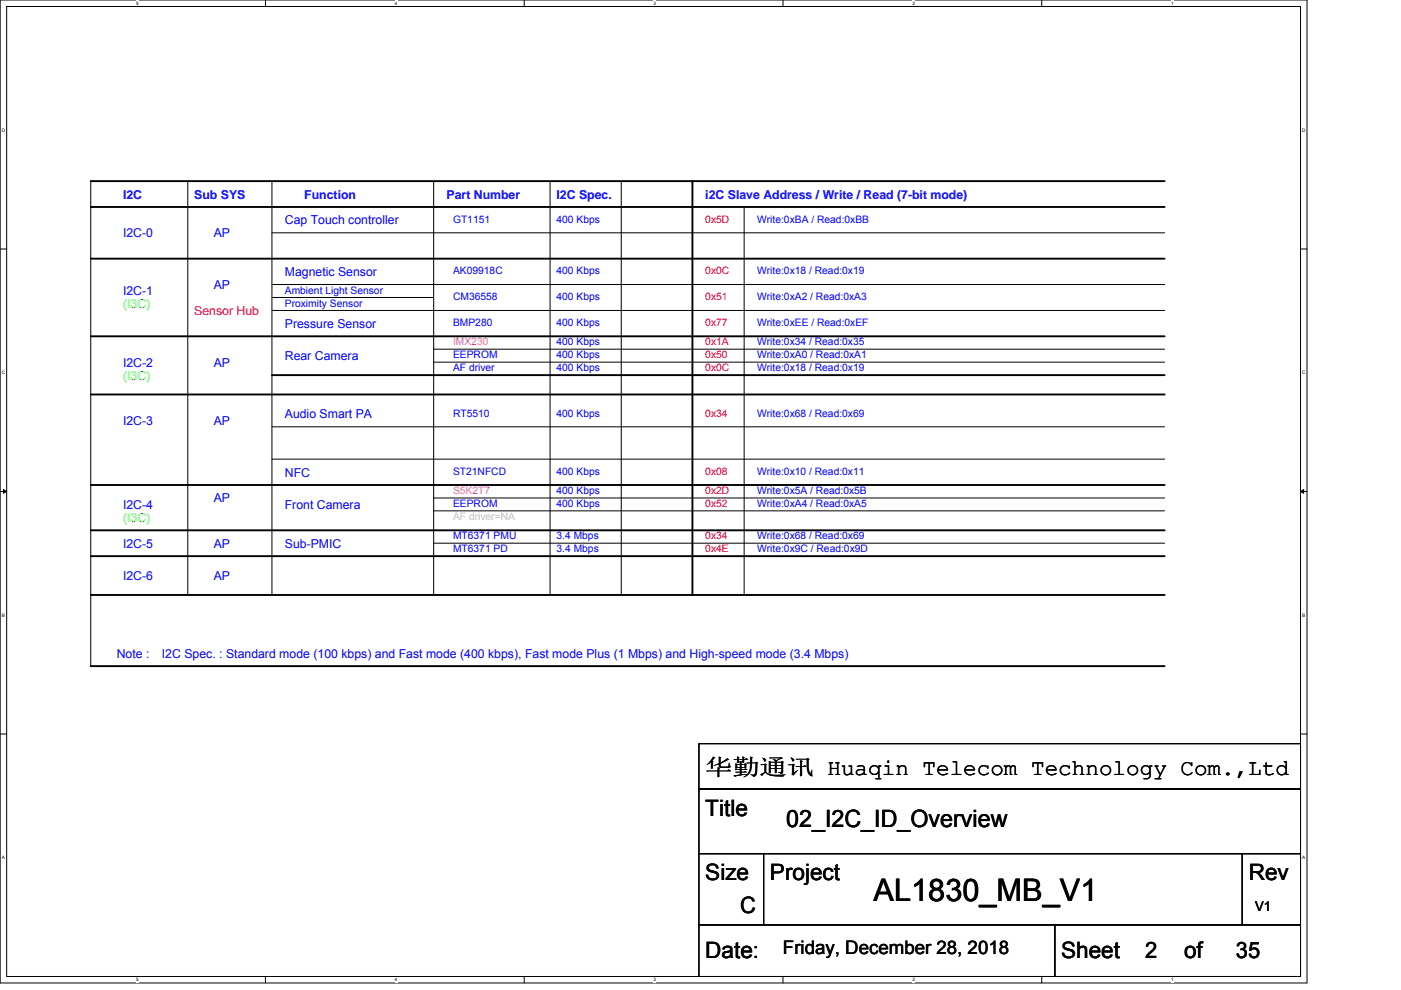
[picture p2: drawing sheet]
<svg xmlns="http://www.w3.org/2000/svg" width="297mm" height="210mm" viewBox="0 0 297 210" stroke-linecap="round" stroke-linejoin="round" font-family="sans-serif">
<defs><g id="words">
<text font-size="6.6" x="185.2" y="191.1">AL1830_MB_V1</text>
<text font-size="5.1" x="166.7" y="175.3">02_I2C_ID_Overview</text>
<g font-size="4.8">
<text x="149.5" y="164.3">华勤通讯 Huaqin Telecom Technology Com.,Ltd</text>
<text x="149.5" y="173">Title</text>
<text x="149.5" y="186.7">Size</text>
<text x="163.3" y="186.7">Project</text>
<text x="264.8" y="186.7">Rev</text>
<text x="156.9" y="193.6">C</text>
<text x="149.5" y="203.2">Date:</text>
<text x="225" y="203.2">Sheet</text>
<text x="242.8" y="203.2">2</text>
<text x="251.1" y="203.2">of</text>
<text x="262" y="203.2">35</text>
</g>
<text font-size="4" x="166" y="202.4">Friday, December 28, 2018</text>
<text font-size="2.9" x="266.1" y="193.2">V1</text>
<g font-size="2.6" fill="#00f">
<text x="26.1" y="42.2">I2C</text>
<text x="41.2" y="42.2">Sub SYS</text>
<text x="60.4" y="47.6">Cap Touch controller</text>
<text x="64.5" y="42.2">Function</text>
<text x="94.7" y="42.2">Part Number</text>
<text x="118" y="42.2">I2C Spec.</text>
<text x="149.5" y="42.2">i2C Slave Address / Write / Read (7-bit mode)</text>
<text x="26.1" y="50.3">I2C-0</text>
<text x="45.3" y="50.3">AP</text>
<text x="60.4" y="58.6">Magnetic Sensor</text>
<text x="26.1" y="62.7">I2C-1</text>
<text x="45.3" y="61.3">AP</text>
<text x="60.4" y="69.5">Pressure Sensor</text>
<text x="26.1" y="77.8">I2C-2</text>
<text x="45.3" y="77.8">AP</text>
<text x="60.4" y="76.4">Rear Camera</text>
<text x="60.4" y="88.8">Audio Smart PA</text>
<text x="26.1" y="90.1">I2C-3</text>
<text x="45.3" y="90.1">AP</text>
<text x="60.4" y="101.1">NFC</text>
<text x="26.1" y="107.9">I2C-4</text>
<text x="45.3" y="106.6">AP</text>
<text x="60.4" y="108">Front Camera</text>
<text x="26.1" y="116.2">I2C-5</text>
<text x="45.3" y="116.2">AP</text>
<text x="60.4" y="116.2">Sub-PMIC</text>
<text x="26.1" y="123">I2C-6</text>
<text x="45.3" y="123">AP</text>
<text x="24.7" y="139.5">Note :</text>
<text x="34.3" y="139.5">I2C Spec. : Standard mode (100 kbps) and Fast mode (400 kbps), Fast mode Plus (1 Mbps) and High-speed mode (3.4 Mbps)</text>
</g>
<g font-size="2.6" fill="#0f0">
<text x="26.1" y="65.4">(I3C)</text>
<text x="26.1" y="80.5">(I3C)</text>
<text x="26.1" y="110.7">(I3C)</text>
</g>
<text font-size="2.6" fill="#f00" x="41.2" y="66.8">Sensor Hub</text>
<g font-size="2.2" fill="#00f">
<text x="96.1" y="47.2">GT1151</text>
<text x="118" y="47.2">400 Kbps</text>
<text x="160.5" y="47.2">Write:0xBA / Read:0xBB</text>
<text x="96.1" y="58.2">AK09918C</text>
<text x="118" y="58.2">400 Kbps</text>
<text x="160.5" y="58.2">Write:0x18 / Read:0x19</text>
<text x="60.4" y="62.3">Ambient Light Sensor</text>
<text x="60.4" y="65">Proximity Sensor</text>
<text x="96.1" y="63.7">CM36558</text>
<text x="118" y="63.7">400 Kbps</text>
<text x="160.5" y="63.7">Write:0xA2 / Read:0xA3</text>
<text x="96.1" y="69.2">BMP280</text>
<text x="118" y="69.2">400 Kbps</text>
<text x="160.5" y="69.2">Write:0xEE / Read:0xEF</text>
<text x="96.1" y="76">EEPROM</text>
<text x="118" y="73.3">400 Kbps</text>
<text x="118" y="76">400 Kbps</text>
<text x="160.5" y="73.3">Write:0x34 / Read:0x35</text>
<text x="160.5" y="76">Write:0xA0 / Read:0xA1</text>
<text x="96.1" y="78.8">AF driver</text>
<text x="118" y="78.8">400 Kbps</text>
<text x="160.5" y="78.8">Write:0x18 / Read:0x19</text>
<text x="96.1" y="88.4">RT5510</text>
<text x="118" y="88.4">400 Kbps</text>
<text x="160.5" y="88.4">Write:0x68 / Read:0x69</text>
<text x="96.1" y="100.7">ST21NFCD</text>
<text x="118" y="100.7">400 Kbps</text>
<text x="160.5" y="100.7">Write:0x10 / Read:0x11</text>
<text x="96.1" y="107.6">EEPROM</text>
<text x="118" y="104.8">400 Kbps</text>
<text x="118" y="107.6">400 Kbps</text>
<text x="160.5" y="107.6">Write:0xA4 / Read:0xA5</text>
<text x="160.5" y="104.8">Write:0x5A / Read:0x5B</text>
<text x="96.1" y="114.4">MT6371 PMU</text>
<text x="96.1" y="117.2">MT6371 PD</text>
<text x="118" y="117.2">3.4 Mbps</text>
<text x="118" y="114.4">3.4 Mbps</text>
<text x="160.5" y="114.4">Write:0x68 / Read:0x69</text>
<text x="160.5" y="117.2">Write:0x9C / Read:0x9D</text>
</g>
<g font-size="2.2" fill="#f00">
<text x="149.5" y="47.2">0x5D</text>
<text x="149.5" y="58.2">0x0C</text>
<text x="149.5" y="63.7">0x51</text>
<text x="149.5" y="69.2">0x77</text>
<text x="149.5" y="73.3">0x1A</text>
<text x="149.5" y="76">0x50</text>
<text x="149.5" y="78.8">0x0C</text>
<text x="149.5" y="88.4">0x34</text>
<text x="149.5" y="100.7">0x08</text>
<text x="149.5" y="107.6">0x52</text>
<text x="149.5" y="104.8">0x2D</text>
<text x="149.5" y="114.4">0x34</text>
<text x="149.5" y="117.2">0x4E</text>
</g>
<g font-size="2.2" fill="#f0f">
<text x="96.1" y="73.3">IMX230</text>
<text x="96.1" y="104.8">S5K2T7</text>
</g>
<text font-size="2.2" fill="#c0c0c0" x="96.1" y="110.3">AF driver=NA</text>
<g font-size="1">
<text x="28.8" y="1">5</text>
<text x="83.7" y="1">4</text>
<text x="138.6" y="1">3</text>
<text x="193.4" y="1">2</text>
<text x="248.3" y="1">1</text>
<text x=".4" y="28">D</text>
<text x="276.1" y="28">D</text>
<text x=".4" y="79.4">C</text>
<text x="276.1" y="79.4">C</text>
<text x=".4" y="130.9">B</text>
<text x="276.1" y="130.9">B</text>
<text x=".4" y="182.3">A</text>
<text x="276.1" y="182.3">A</text>
<text x="28.8" y="208.2">5</text>
<text x="83.7" y="208.2">4</text>
<text x="138.6" y="208.2">3</text>
<text x="193.4" y="208.2">2</text>
<text x="248.3" y="208.2">1</text>
</g>
</g></defs>
<path d="M0 0h277.1v208.5h-277.1zM1.4 1.4h274.3v205.7h-274.3z" fill="none" stroke="#000" stroke-width=".21"/>
<g fill="#fff">
<path d="M28.8 .1h.6v1.1h-.6z"/>
<path d="M28.8 207.3h.6v1.1h-.6z"/>
</g>
<path d="M56.3 0v1.4M56.3 207.1v1.4" fill="none" stroke="#000" stroke-width=".21"/>
<g fill="#fff">
<path d="M83.7 .1h.6v1.1h-.6z"/>
<path d="M83.7 207.3h.6v1.1h-.6z"/>
</g>
<path d="M111.1 0v1.4M111.1 207.1v1.4" fill="none" stroke="#000" stroke-width=".21"/>
<g fill="#fff">
<path d="M138.6 .1h.5v1.1h-.5z"/>
<path d="M138.6 207.3h.5v1.1h-.5z"/>
</g>
<path d="M166 0v1.4M166 207.1v1.4" fill="none" stroke="#000" stroke-width=".21"/>
<g fill="#fff">
<path d="M193.4 .1h.6v1.1h-.6z"/>
<path d="M193.4 207.3h.6v1.1h-.6z"/>
</g>
<path d="M220.9 0v1.4M220.9 207.1v1.4" fill="none" stroke="#000" stroke-width=".21"/>
<g fill="#fff">
<path d="M248.3 .1h.6v1.1h-.6z"/>
<path d="M248.3 207.3h.6v1.1h-.6z"/>
<path d="M.4 27.1h.7v1.1h-.7z"/>
<path d="M276.1 27.1h.7v1.1h-.7z"/>
<path d="M.4 78.5h.7v1.1h-.7z"/>
<path d="M276.1 78.5h.7v1.1h-.7z"/>
</g>
<path d="M0 52.8h1.4M275.7 52.8h1.4" fill="none" stroke="#000" stroke-width=".21"/>
<g fill="#fff">
<path d="M.4 130h.7v1.1h-.7z"/>
<path d="M276.1 130h.7v1.1h-.7z"/>
</g>
<path d="M0 104.2h1.4M275.7 104.2h1.4" fill="none" stroke="#000" stroke-width=".21"/>
<path d="M.7 103.8l.7 .4-.7 .4zM275.7 104.2l.7-.4v.8z" fill="#000" stroke="#000" stroke-width=".21"/>
<g fill="#fff">
<path d="M.4 181.4h.7v1.1h-.7z"/>
<path d="M276.1 181.4h.7v1.1h-.7z"/>
</g>
<g fill="none" stroke="#000" stroke-width=".21">
<path d="M19.2 38.4v102.9M39.8 38.4v87.8M57.7 38.4v87.8M91.9 38.4v87.8M116.6 38.4v87.8M131.7 38.4v87.8M57.7 49.4h189.2M157.8 43.9v82.3M57.7 60.3h189.2M57.7 65.8h189.2M57.7 63.1h34.2M91.9 74.1h155"/>
<path d="M91.9 76.8h155M57.7 90.5h189.2M57.7 97.4h189.2M91.9 105.6h155M91.9 108.4h155M91.9 115.2h155M0 155.7h1.4M148.2 157.7h127.5v9.6h-127.5zM275.7 155.7h1.4M148.2 167.3h127.5v13.8h-127.5zM148.2 181.1h13.7v15.1h-13.7zM148.2 196.2h75.4v10.9h-75.4z"/>
<path d="M161.9 181.1h101.5v15.1h-101.5zM223.6 196.2h52.1v10.9h-52.1zM263.4 181.1h12.3v15.1h-12.3z"/>
</g>
<path d="M19.2 38.4h227.7M146.8 38.4v87.8M19.2 43.9h227.7M19.2 54.9h227.7M19.2 71.3h227.7M57.7 79.6h189.2M19.2 83.7h227.7M19.2 102.9h227.7M19.2 118h227.7M19.2 112.5h227.7M19.2 126.2h227.7M19.2 141.3h227.7" fill="none" stroke="#000" stroke-width=".4"/>
<use href="#words"/>
</svg>
